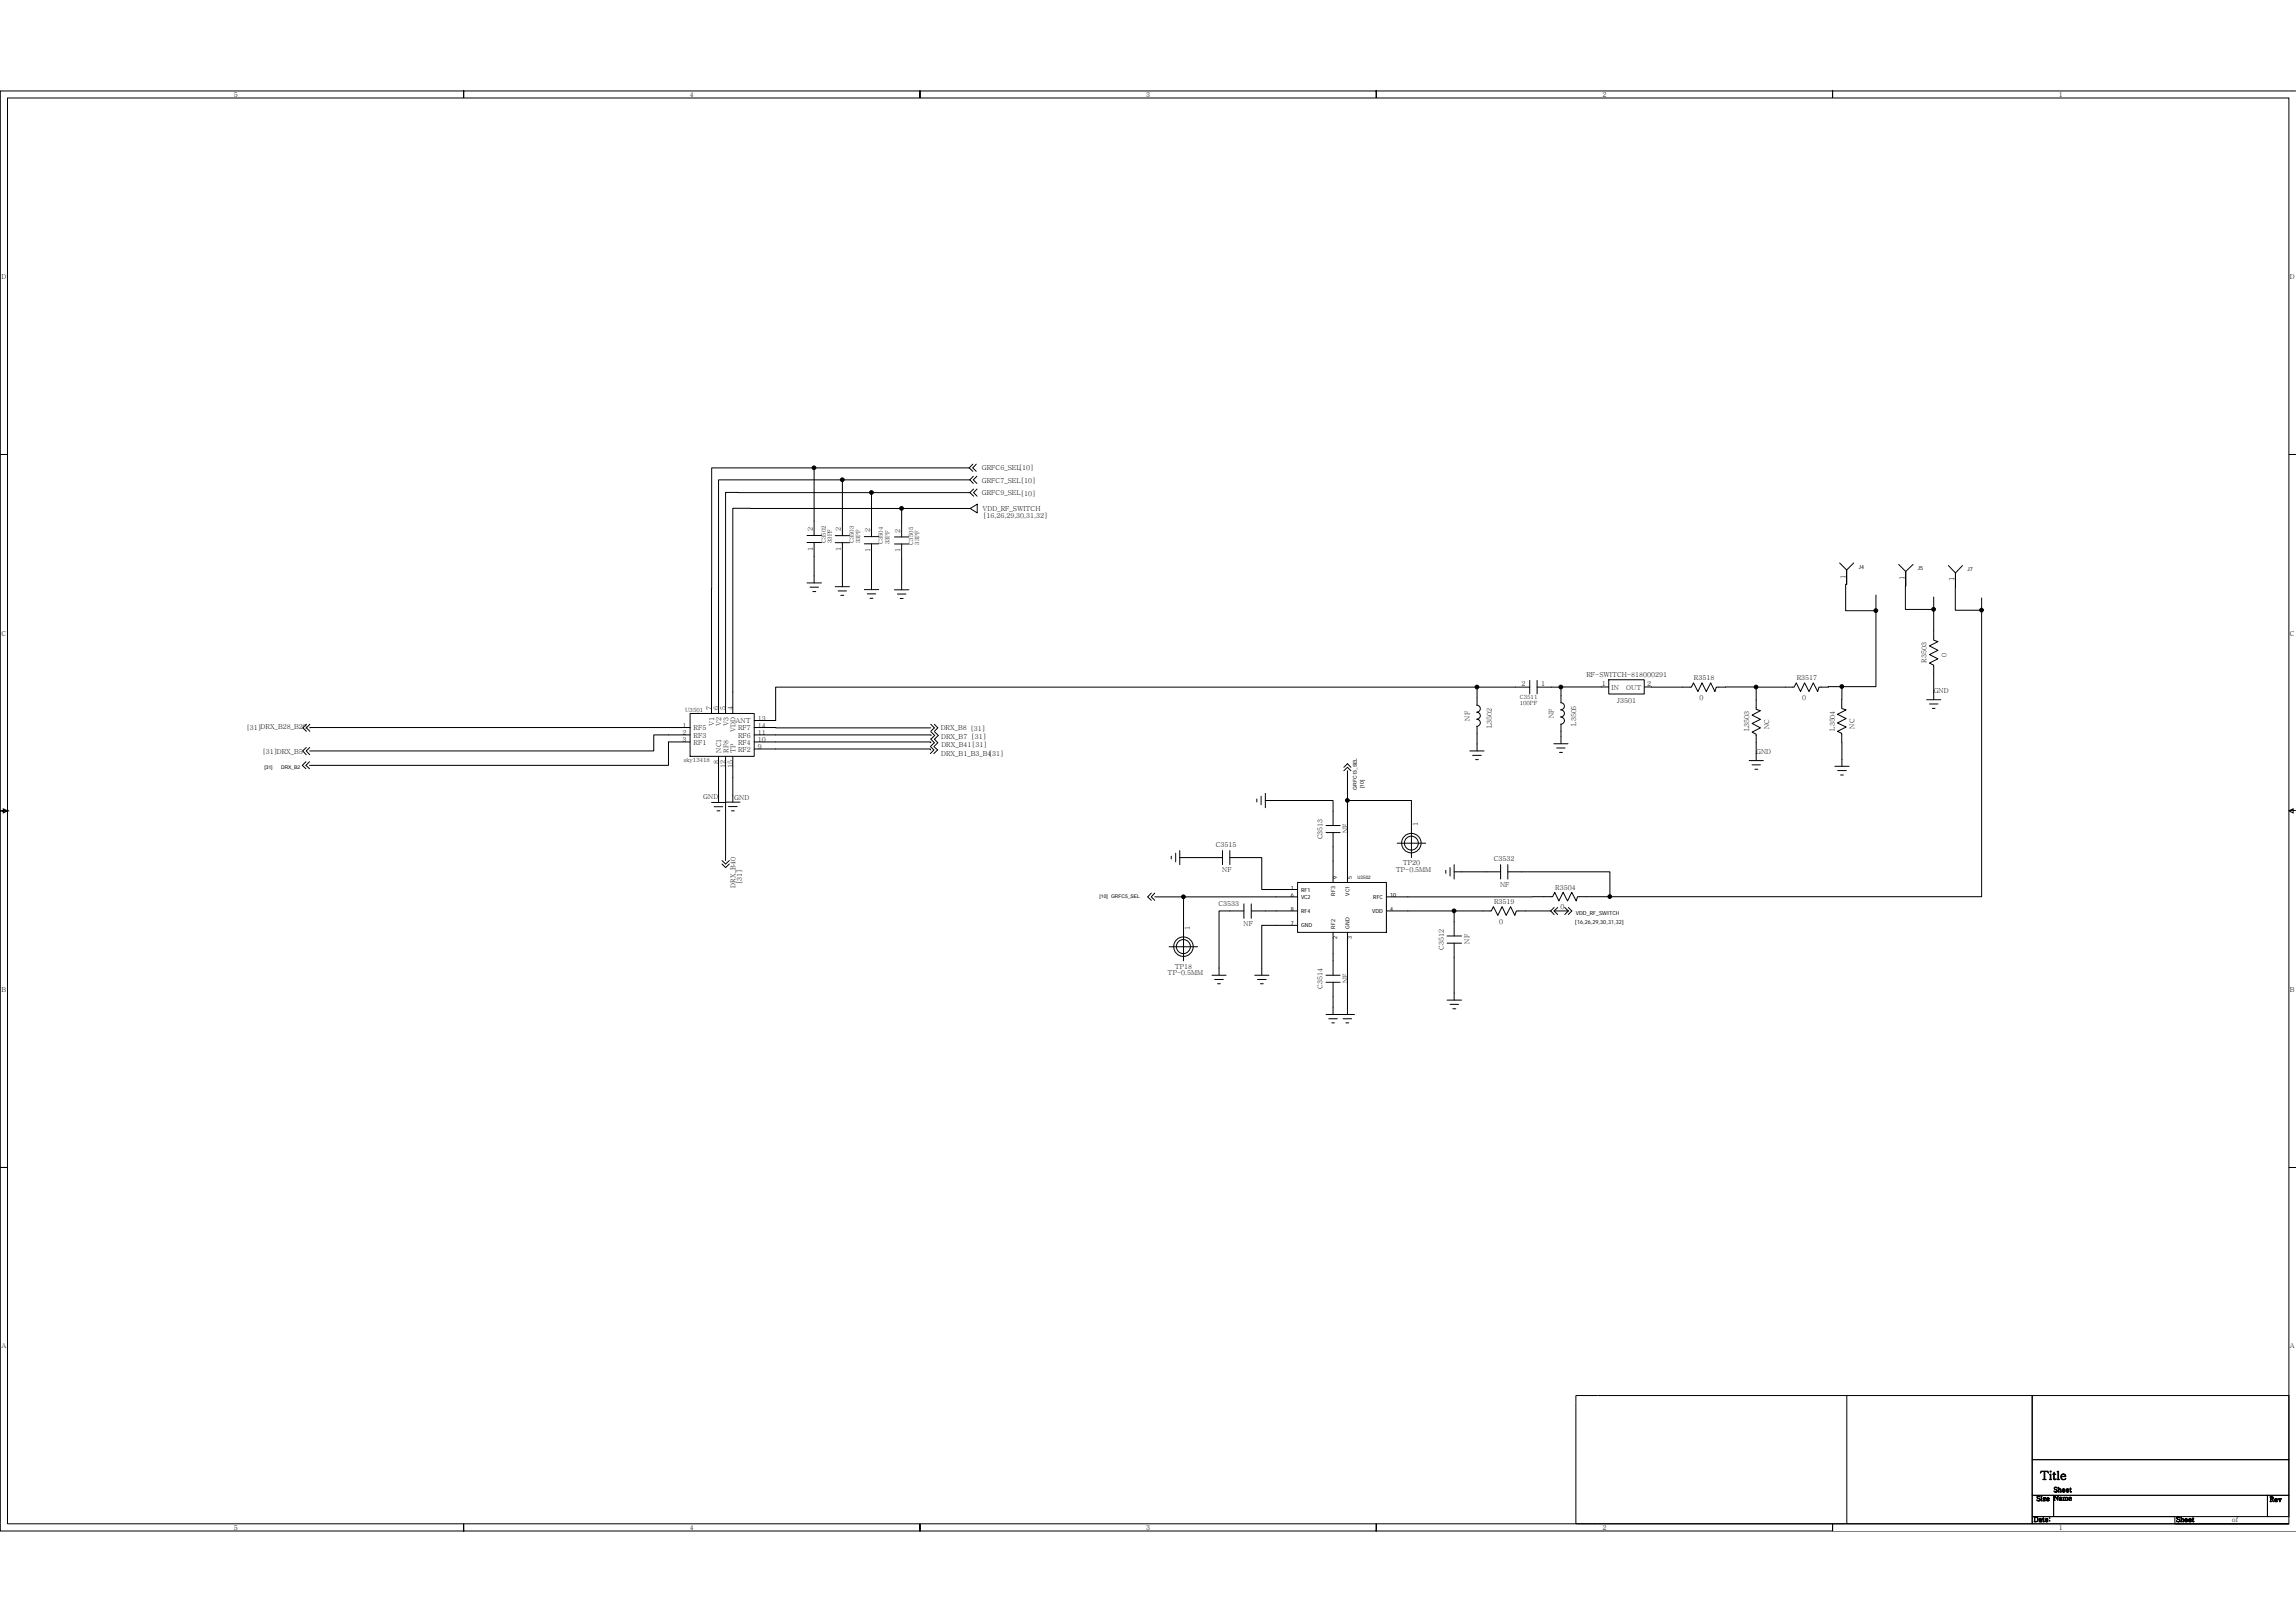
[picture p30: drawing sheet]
<svg xmlns="http://www.w3.org/2000/svg" width="297mm" height="210mm" viewBox="0 0 297 210" stroke-linecap="round" stroke-linejoin="round" font-family="sans-serif">
<defs><g id="words">
<text font-size="1.5" x="263.9" y="191.4">Title</text>
<g font-size=".9">
<text x="30.2" y="12.6">5</text>
<text x="89.3" y="12.6">4</text>
<text x="148.3" y="12.6">3</text>
<text x="207.3" y="12.6">2</text>
<text x="266.3" y="12.6">1</text>
<text x=".2" y="36.1">D</text>
<text x="296.2" y="36.1">D</text>
<text x="127" y="60.9">GRFC6_SEL[10]</text>
<text x="127" y="62.5">GRFC7_SEL[10]</text>
<text x="127" y="64.1">GRFC9_SEL[10]</text>
<text x="105.2" y="71.2" transform="rotate(-90 105.2 71.2)">1</text>
<text x="105.2" y="68.7" transform="rotate(-90 105.2 68.7)">2</text>
<text x="108.8" y="71.3" transform="rotate(-90 108.8 71.3)">1</text>
<text x="108.8" y="68.7" transform="rotate(-90 108.8 68.7)">2</text>
<text x="112.6" y="71.4" transform="rotate(-90 112.6 71.4)">1</text>
<text x="112.6" y="68.9" transform="rotate(-90 112.6 68.9)">2</text>
<text x="116.5" y="71.5" transform="rotate(-90 116.5 71.5)">1</text>
<text x="116.5" y="68.9" transform="rotate(-90 116.5 68.9)">2</text>
<text x="127.1" y="66.2">VDD_RF_SWITCH</text>
<text x="127.2" y="67.1">[16,26,29,30,31,32]</text>
<text x="238.7" y="74.8" transform="rotate(-90 238.7 74.8)">1</text>
<text x="246.4" y="75.1" transform="rotate(-90 246.4 75.1)">1</text>
<text x="252.8" y="75.2" transform="rotate(-90 252.8 75.2)">1</text>
<text x=".2" y="82.2">C</text>
<text x="296.2" y="82.2">C</text>
<text x="196.8" y="88.7">2</text>
<text x="199.4" y="88.7">1</text>
<text x="205.2" y="87.6">RF-SWITCH-818000291</text>
<text x="207.2" y="88.8">1</text>
<text x="208.5" y="89.3">IN</text>
<text x="210.4" y="89.3">OUT</text>
<text x="213.1" y="88.8">2</text>
<text x="219.2" y="88">R3518</text>
<text x="232.4" y="88">R3517</text>
<text x="249.3" y="85.7" transform="rotate(-90 249.3 85.7)">R3503</text>
<text x="250.2" y="89.6">GND</text>
<text x="251.8" y="85" transform="rotate(-90 251.8 85)">0</text>
<text x="31.9" y="94.4">[31]DRX_B28_B20</text>
<text x="88.3" y="94.1">1</text>
<text x="88.3" y="95.1">2</text>
<text x="88.3" y="96">3</text>
<text x="89.7" y="94.5">RF5</text>
<text x="89.7" y="95.4">RF3</text>
<text x="92.1" y="91.8" transform="rotate(-90 92.1 91.8)">7</text>
<text x="92.4" y="93.9" transform="rotate(-90 92.4 93.9)">V1</text>
<text x="93" y="91.8" transform="rotate(-90 93 91.8)">6</text>
<text x="93.3" y="93.9" transform="rotate(-90 93.3 93.9)">V2</text>
<text x="93.9" y="91.8" transform="rotate(-90 93.9 91.8)">5</text>
<text x="94.2" y="93.9" transform="rotate(-90 94.2 93.9)">V3</text>
<text x="94.8" y="91.8" transform="rotate(-90 94.8 91.8)">4</text>
<text x="95.2" y="94.7" transform="rotate(-90 95.2 94.7)">VDD</text>
<text x="95.2" y="93.6">ANT</text>
<text x="95.5" y="95.4">RF6</text>
<text x="95.5" y="94.5">RF7</text>
<text x="98" y="96">10</text>
<text x="98" y="95.1">11</text>
<text x="98" y="93.2">13</text>
<text x="98" y="94.1">14</text>
<text x="121.7" y="94.5">DRX_B8 [31]</text>
<text x="121.8" y="95.6">DRX_B7 [31]</text>
<text x="190.2" y="93.2" transform="rotate(-90 190.2 93.2)">NF</text>
<text x="193" y="94.2" transform="rotate(-90 193 94.2)">L3502</text>
<text x="201" y="92.9" transform="rotate(-90 201 92.9)">NF</text>
<text x="203.9" y="93.9" transform="rotate(-90 203.9 93.9)">L3505</text>
<text x="209.2" y="90.9">J3501</text>
<text x="219.9" y="90.6">0</text>
<text x="226.3" y="94.6" transform="rotate(-90 226.3 94.6)">L3503</text>
<text x="228.9" y="94.4" transform="rotate(-90 228.9 94.4)">NC</text>
<text x="233.1" y="90.6">0</text>
<text x="237.4" y="94.5" transform="rotate(-90 237.4 94.5)">L3504</text>
<text x="239.9" y="94.3" transform="rotate(-90 239.9 94.3)">NC</text>
<text x="34" y="97.5">[31]DRX_B5</text>
<text x="89.7" y="96.4">RF1</text>
<text x="93" y="98.8" transform="rotate(-90 93 98.8)">8</text>
<text x="93.3" y="97.4" transform="rotate(-90 93.3 97.4)">NC1</text>
<text x="93.9" y="99.3" transform="rotate(-90 93.9 99.3)">12</text>
<text x="94.2" y="97.4" transform="rotate(-90 94.2 97.4)">RF8</text>
<text x="94.8" y="99.3" transform="rotate(-90 94.8 99.3)">15</text>
<text x="95.2" y="97.4" transform="rotate(-90 95.2 97.4)">TP</text>
<text x="95.5" y="97.3">RF2</text>
<text x="95.5" y="96.4">RF4</text>
<text x="98" y="96.9">9</text>
<text x="121.8" y="97.7">DRX_B1_B3_B4[31]</text>
<text x="121.8" y="96.6">DRX_B41[31]</text>
<text x="227.2" y="97.5">GND</text>
<text x="91" y="103.3">GND</text>
<text x="95" y="103.4">GND</text>
<text x="174.4" y="107.8" transform="rotate(-90 174.4 107.8)">NF</text>
<text x="183.4" y="106.9" transform="rotate(-90 183.4 106.9)">1</text>
<text x="157.3" y="109.6">C3515</text>
<text x="158.1" y="112.9">NF</text>
<text x="171.1" y="108.6" transform="rotate(-90 171.1 108.6)">C3513</text>
<text x="180.6" y="112.8">TP-0.5MM</text>
<text x="181.5" y="112">TP20</text>
<text x="193.3" y="111.4">C3532</text>
<text x="95.1" y="114.8" transform="rotate(-90 95.1 114.8)">DRX_B40</text>
<text x="96" y="114.4" transform="rotate(-90 96 114.4)">[31]</text>
<text x="157.6" y="117.2">C3533</text>
<text x="160.9" y="119.8">NF</text>
<text x="193.3" y="116.9">R3519</text>
<text x="194" y="119.5">0</text>
<text x="194.1" y="114.7">NF</text>
<text x="201.2" y="115.1">R3504</text>
<text x="201.9" y="117.7">0</text>
<text x="152" y="125.3">TP18</text>
<text x="153.9" y="120.3" transform="rotate(-90 153.9 120.3)">1</text>
<text x="186.8" y="122.9" transform="rotate(-90 186.8 122.9)">C3512</text>
<text x="190.1" y="122.1" transform="rotate(-90 190.1 122.1)">NF</text>
<text x=".2" y="128.3">B</text>
<text x="151.1" y="126.2">TP-0.5MM</text>
<text x="171.1" y="128" transform="rotate(-90 171.1 128)">C3514</text>
<text x="174.4" y="127.2" transform="rotate(-90 174.4 127.2)">NF</text>
<text x="296.2" y="128.3">B</text>
<text x=".2" y="174.5">A</text>
<text x="296.2" y="174.5">A</text>
<text x="30.2" y="198">5</text>
<text x="89.3" y="198">4</text>
<text x="148.3" y="198">3</text>
<text x="207.3" y="198">2</text>
<text x="263.1" y="196.9">Date:</text>
<text x="263.5" y="194.2">Size Name</text>
<text x="265.7" y="193">Sheet</text>
<text x="266.3" y="198">1</text>
<text x="281.5" y="196.9">Sheet</text>
<text x="288.7" y="196.9">of</text>
<text x="293.6" y="194.3">Rev</text>
</g>
<g font-size=".7">
<text x="106.8" y="70.3" transform="rotate(-90 106.8 70.3)">C3502</text>
<text x="107.6" y="70.3" transform="rotate(-90 107.6 70.3)">33PF</text>
<text x="110.5" y="70.3" transform="rotate(-90 110.5 70.3)">C3503</text>
<text x="111.3" y="70.3" transform="rotate(-90 111.3 70.3)">33PF</text>
<text x="114.2" y="70.4" transform="rotate(-90 114.2 70.4)">C3504</text>
<text x="115.1" y="70.4" transform="rotate(-90 115.1 70.4)">33PF</text>
<text x="118.1" y="70.5" transform="rotate(-90 118.1 70.5)">C3505</text>
<text x="118.9" y="70.5" transform="rotate(-90 118.9 70.5)">33PF</text>
<text x="240.5" y="73.6">J4</text>
<text x="248.1" y="73.8">J5</text>
<text x="254.5" y="73.9">J7</text>
<text x="88.6" y="92.1">U3501</text>
<text x="196.6" y="90.4">C3511</text>
<text x="196.6" y="91.2">100PF</text>
<text x="88.4" y="98.6">sky13418</text>
<text x="173" y="113.7" transform="rotate(-90 173 113.7)">9</text>
<text x="174.9" y="113.7" transform="rotate(-90 174.9 113.7)">5</text>
<text x="167" y="115.1">1</text>
<text x="167" y="116">6</text>
<text x="167" y="119.7">7</text>
<text x="167" y="117.9">8</text>
<text x="168.3" y="115.4">RF1</text>
<text x="168.3" y="116.3">VC2</text>
<text x="168.3" y="120">GND</text>
<text x="168.3" y="118.1">RF4</text>
<text x="172.7" y="115.9" transform="rotate(-90 172.7 115.9)">RF3</text>
<text x="174.6" y="115.9" transform="rotate(-90 174.6 115.9)">VC1</text>
<text x="177.5" y="118.1">VDD</text>
<text x="177.7" y="116.3">RFC</text>
<text x="179.8" y="117.9">4</text>
<text x="179.8" y="116">10</text>
<text x="203.7" y="119.6">[16,26,29,30,31,32]</text>
<text x="203.9" y="118.4">VDD_RF_SWITCH</text>
<text x="172.7" y="120.2" transform="rotate(-90 172.7 120.2)">RF2</text>
<text x="173" y="121.5" transform="rotate(-90 173 121.5)">2</text>
<text x="174.6" y="120.2" transform="rotate(-90 174.6 120.2)">GND</text>
<text x="174.9" y="121.5" transform="rotate(-90 174.9 121.5)">3</text>
</g>
<g font-size=".6">
<text x="34.2" y="99.5">[31]</text>
<text x="36.4" y="99.5">DRX_B2</text>
<text x="176.4" y="102" transform="rotate(-90 176.4 102)">[10]</text>
<text x="175.5" y="102.2" transform="rotate(-90 175.5 102.2)">GRFC13_SEL</text>
<text x="175.6" y="113.7">U3502</text>
<text x="142.3" y="116.2">[10] GRFC5_SEL</text>
</g>
</g></defs>
<g fill="none" stroke="#000" stroke-width=".13">
<path d="M1 12.7h295.1v184.4h-295.1zM297 11.8h-59.9v.9v-.9h-59v.9v-.9h-59.1v.9v-.9h-59v.9v-.9h-60v47h1h-1v46.1h1l-.6 .3v-.6l.6 .3h-1v46.1h1h-1v46.1v1h60v-1v1h59v-1v1h59.1v-1v1h59v-1v1h59.9M297 58.8h-.9h.9M104.4 70.2h1.9M104.4 69.3h1.9M104.4 75.4h1.9M104.8 76h1.1M105.2 76.5h.3M105.3 70.2v5.2M105.3 60.5h-13.2v31.8M108.1 70.2h1.8M108.1 69.3h1.8"/>
<path d="M108.1 75.9h1.8M108.4 76.5h1.1M108.8 77h.4M109 70.2v5.7M109 62.1h-16v30.2M111.8 70.4h1.9M111.8 69.4h1.9M111.8 76.3h1.9M112.2 76.8h1.1M112.6 77.4h.3M112.8 70.4v5.9M112.8 63.7h-18.9v28.6"/>
<path d="M115.7 76.3h1.9M115.7 70.4h1.9M115.7 69.5h1.9M116.1 76.9h1.1M116.5 77.4h.3M116.6 70.4v5.9M116.6 65.8h-21.8v26.5M125.4 60.5h-20.1v8.8M125.4 60.5l.5 .5M125.5 63.7h-12.7v5.7M125.5 62.1h-16.5v7.2M125.5 62.1l.4 .4"/>
<path d="M125.5 63.7l.5 .5M125.5 65.8h-8.9v3.7M125.5 65.8l.9-.6v1.2zM125.9 60l-.5 .5M125.9 61.6l-.4 .5M126 63.3l-.5 .4M126.3 60l-.4 .5 .4 .5M126.4 61.6l-.5 .5 .5 .4M126.4 63.3l-.4 .4 .4 .5M238 72.8l.9 .9v1.9M238.9 75.6h-.1v3.4h3.9M239.8 72.8l-.9 .9v1.9"/>
<path d="M242.7 77v2M242.7 79v9.8h-4.4M245.6 73l.9 .9v1.9M246.5 75.8v3h3.7M247.5 73l-1 .9v1.9M250.2 77.2v5.6l.5 .2-1.1 .6 1.1 .5-1.1 .6 1.1 .5-1.1 .6 .6 .3v4.4M252.1 73.2l.9 .9v1.8M253 75.9v3.1h3.4M253.9 73.2l-.9 .9v1.8M256.4 79v37h-48.1M256.4 77.4v1.6M39.6 98.6l-.5 .4 .5 .5"/>
<path d="M39.6 96.7l-.4 .5 .4 .4M39.6 93.7l-.4 .5 .4 .4M40 98.6l-.4 .4 .4 .5M40.1 96.7l-.5 .5 .5 .4M40.1 93.7l-.5 .5 .5 .4M89.3 96h-2.8v3h-46.5M89.3 95.1h-4.7v2.1h-44.5M89.3 94.1l-49.2 .1M89.3 92.3h8.3v5.6h-8.3zM93 97.9v5.9M93.9 97.9v13.4M94.8 97.9v5.9"/>
<path d="M97.6 94.1l22.8 .1M97.6 95.1h22.9M97.6 96h22.8v.1M97.6 96.9h22.8v.1M120.4 96.6l.4 .4-.4 .5M120.4 93.7l.5 .5-.5 .4M120.4 95.6l.5 .5-.5 .4M120.5 94.7l.4 .4-.4 .5M120.8 96.6l.5 .4-.5 .5M120.9 93.7l.4 .5-.4 .4M120.9 95.6l.4 .5-.4 .4M120.9 94.7l.5 .4-.5 .5"/>
<path d="M173.9 99.3l.4-.5 .5 .5M173.9 99.7l.4-.4 .5 .4M174.3 99.7v14.5M190.2 97.2h1.8M190.5 97.7h1.1M190.9 98.3h.4M191 91.2a.46 .46 0 0 1 .5 .5 .46 .46 0 0 1-.5 .4 .46 .46 0 0 1 .5 .5 .46 .46 0 0 1-.5 .4 .46 .46 0 0 1 .5 .5 .46 .46 0 0 1-.5 .5M191.1 88.9v2.3M191.1 94v3.2M197.9 88v1.8M197.9 88.9h-97.6v4.3h-2.7M198.9 88v1.8"/>
<path d="M198.9 88.9h3M201 96.2h1.9M201.4 96.8h1.1M201.8 97.3h.3M201.9 92.8a.46 .46 0 0 1 .5 .4 .46 .46 0 0 1-.5 .5M201.9 91.8a.45 .45 0 0 1 .5 .5 .45 .45 0 0 1-.5 .4M201.9 90.9a.46 .46 0 0 1 .5 .5 .46 .46 0 0 1-.5 .4M201.9 93.7v2.5M208.1 88.9h-6.2v2M208.1 87.9h4.6v1.9h-4.6zM212.7 88.9h6.1l.3-.6 .6 1.2 .5-1.2 .5 1.2 .6-1.2 .6 1.2 .1-.6h5.2v2.9l.6 .1-1.1 .6 1.1 .6-1.1 .5 1.1 .6-1.1 .5 .5 .3v3.4M226.3 98.4h1.8"/>
<path d="M226.7 99h1.1M227 99.5h.4M237.4 99.1h1.8M237.7 99.7h1.2M238.3 88.8l-3 .1-.1 .6-.6-1.2-.6 1.2-.5-1.2-.6 1.2-.5-1.2-.3 .6h-4.9M238.3 88.8v2.9l.5 .1-1.1 .6 1.1 .6-1.1 .5 1.1 .6-1.1 .5 .6 .3v4.2M249.3 90.5h1.8M249.6 91.1h1.1M250 91.7h.3M92.1 103.8h1.8M92.4 104.4h1.1M92.8 104.9h.3"/>
<path d="M93.4 111.8l.5 .4 .5-.4M93.4 111.3l.5 .5 .5-.5M93.9 103.8h1.8M94.3 104.4h1.1M94.6 104.9h.4M148.9 115.5l-.4 .5 .4 .5M149.4 115.5l-.5 .5 .5 .5M149.4 116h18.5M151.5 110.8v.3M152.1 110.4v1.1M152.6 110v1.9M152.6 111h5.6"/>
<path d="M153.1 116v8.3M158.2 110v1.9M159.1 111h4.1v4.1h4.7M159.1 110v1.9M160.9 117.9h-3.2v8.3M160.9 116.9v1.9M161.9 117.9h6M161.9 116.9v1.9M162.6 103.4v.4M163.1 103v1.1M163.7 103.6h8.8v3.2M163.7 102.6v1.9"/>
<path d="M167.9 119.7h-4.7v6.5M167.9 114.2h11.5v6.4h-11.5zM171.6 107.7h1.8M171.6 106.8h1.8M172.5 107.7v6.5M174.3 103.6h8.3v7.4M179.4 117.9h8.7M180.8 109.1h3.6M187 112.6v.4M187.6 112.2v1.1M188.1 111.9v1.8M188.1 112.8h6"/>
<path d="M194.1 111.9v1.8M195.1 111.9v1.8M195.1 112.8h13.2v3.2h-4.2l-.2 .6-.6-1.2-.5 1.2-.6-1.2-.5 1.2-.6-1.2-.2 .6h-21.5M200.6 117.9h-4.4l-.2 .5-.6-1.1-.5 1.1-.6-1.1-.5 1.1-.6-1.1-.3 .6h-4.8v3.2M200.6 117.9l.5 .4M201.1 117.9h1.8M201.1 117.4l-.5 .5M201.1 117.9l.4 .4M201.5 117.4l-.4 .5M202.4 117.4l.5 .5M202.9 117.9l-.5 .4M202.9 117.4l.4 .5-.4 .4"/>
<path d="M238.1 100.3h.4M296.1 104.9l.6-.3v.6zM296.1 104.9h.9M151.3 122.5h3.6M156.8 126.2h1.8M157.1 126.7h1.2M157.5 127.3h.4M162.3 126.2h1.9M162.7 126.7h1.1M163.1 127.3h.3M171.6 127.1h1.8M171.6 126.2h1.8"/>
<path d="M171.6 131.3h3.6M171.9 131.8h1.1M172.3 132.3h.3M172.5 120.6v5.6M172.5 127.1v4.2M173.8 131.8h1.1M174.1 132.3h.4M174.3 120.6v10.7M187.2 122h1.9M187.2 121.1h1.9M187.2 129.4h1.9M187.6 129.9h1.1"/>
<path d="M188 130.5h.3M188.1 122v7.4M297 151h-.9h.9M238.9 180.6h24v16.5h-24zM238.9 180.6h-35v16.5h35M262.9 196.2h18.5v.9h-18.5zM262.9 180.6h33.2v8.2h-33.2zM262.9 188.8h33.2v4.7h-33.2zM262.9 193.5h2.8v2.7h-2.8zM265.7 193.5h27.6v2.7h-27.6zM281.4 197.1h14.7zM293.3 193.5h2.8v2.7h-2.8z"/>
<circle cx="182.6" cy="109.1" r="1.26"/>
<circle cx="182.6" cy="109.1" r=".9"/>
<circle cx="153.1" cy="122.5" r=".91"/>
<circle cx="153.1" cy="122.5" r="1.26"/>
</g>
<g fill="#000" stroke="#000" stroke-width=".13">
<circle cx="105.3" cy="60.5" r=".24"/>
<circle cx="109" cy="62.1" r=".24"/>
<circle cx="112.7" cy="63.7" r=".24"/>
<circle cx="116.6" cy="65.8" r=".24"/>
<circle cx="242.7" cy="79" r=".24"/>
<circle cx="250.2" cy="78.8" r=".24"/>
<circle cx="256.4" cy="78.9" r=".24"/>
<circle cx="191.1" cy="88.9" r=".24"/>
<circle cx="201.9" cy="88.9" r=".24"/>
<circle cx="227.2" cy="88.9" r=".24"/>
<circle cx="238.3" cy="88.8" r=".24"/>
<circle cx="153.1" cy="116" r=".24"/>
<circle cx="174.3" cy="103.6" r=".24"/>
<circle cx="188.1" cy="117.8" r=".24"/>
<circle cx="208.3" cy="116" r=".24"/>
</g>
<use href="#words"/>
</svg>
